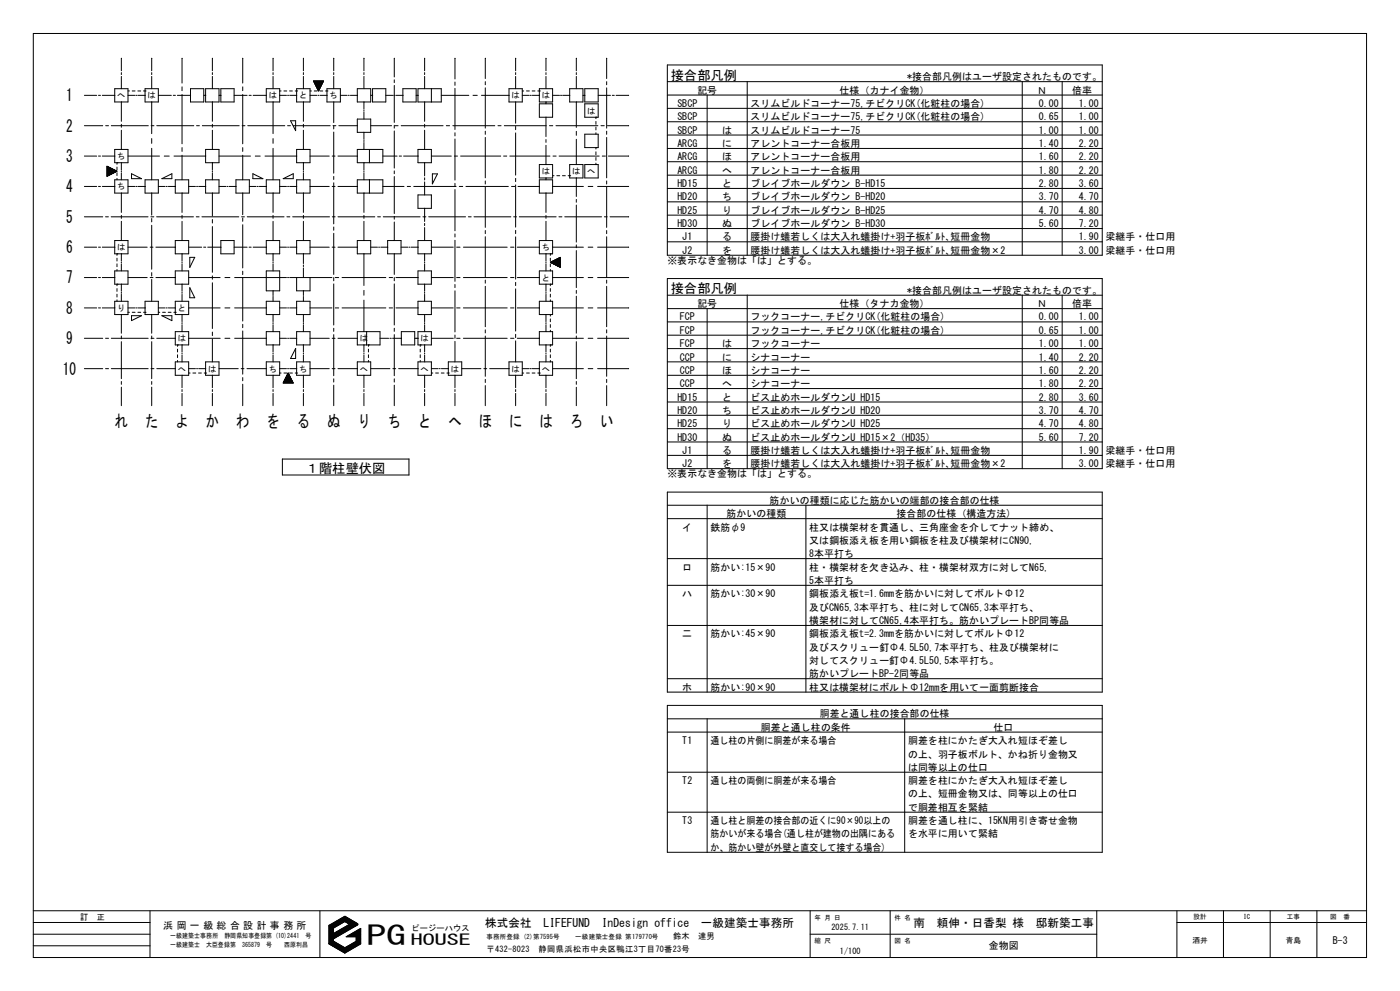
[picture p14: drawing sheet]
<svg xmlns="http://www.w3.org/2000/svg" width="420mm" height="297mm" viewBox="0 0 420 297" stroke-linecap="round" stroke-linejoin="round" font-family="sans-serif">
<defs><g id="words">
<text font-size="8" x="109.9" y="283.2">PG</text>
<g font-size="5">
<text x="19.8" y="30.4">1</text>
<text x="19.8" y="39.5">2</text>
<text x="19.8" y="48.5">3</text>
<text x="19.8" y="57.7">4</text>
<text x="19.8" y="66.8">5</text>
<text x="19.8" y="75.9">6</text>
<text x="19.8" y="85">7</text>
<text x="19.8" y="94.1">8</text>
<text x="19.8" y="103.2">9</text>
<text x="18.8" y="112.3">10</text>
<text x="34.5" y="127.8">れ</text>
<text x="43.6" y="127.8">た</text>
<text x="52.7" y="127.8">よ</text>
<text x="61.8" y="127.8">か</text>
<text x="70.9" y="127.8">わ</text>
<text x="79.9" y="127.8">を</text>
<text x="89" y="127.8">る</text>
<text x="98.1" y="127.8">ぬ</text>
<text x="107.2" y="127.8">り</text>
<text x="116.3" y="127.8">ち</text>
<text x="125.4" y="127.8">と</text>
<text x="134.5" y="127.8">へ</text>
<text x="143.6" y="127.8">ほ</text>
<text x="152.7" y="127.8">に</text>
<text x="161.8" y="127.8">は</text>
<text x="170.9" y="127.8">ろ</text>
<text x="180" y="127.8">い</text>
</g>
<text font-size="4.5" x="123.3" y="283.3">HOUSE</text>
<g font-size="4">
<text x="201.2" y="23.9">接合部凡例</text>
<text x="201.2" y="87.9">接合部凡例</text>
<text x="91.7" y="141.8">１階柱壁伏図</text>
</g>
<g font-size="3.5">
<text x="145.5" y="277.7">株式会社　LIFEFUND</text>
<text x="180.6" y="277.7">InDesign office　一級建築士事務所</text>
<text x="274" y="277.7">南　頼伸・日香梨 様　邸新築工事</text>
</g>
<g font-size="3">
<text x="209.2" y="28.1">記号</text>
<text x="251.9" y="28.1">仕様（カナイ金物）</text>
<text x="272.2" y="24">*接合部凡例はユーザ設定されたものです。</text>
<text x="311.2" y="28.1">Ｎ</text>
<text x="321.6" y="28.1">倍率</text>
<text x="203.2" y="32">SBCP</text>
<text x="225.2" y="32">スリムビルドコーナー75,チビクリCK(化粧柱の場合)</text>
<text x="311.6" y="32">0.00</text>
<text x="323.6" y="32">1.00</text>
<text x="203.2" y="36.1">SBCP</text>
<text x="203.2" y="40">SBCP</text>
<text x="216.7" y="40">は</text>
<text x="225.2" y="40">スリムビルドコーナー75</text>
<text x="225.2" y="36.1">スリムビルドコーナー75,チビクリCK(化粧柱の場合)</text>
<text x="311.6" y="36.1">0.65</text>
<text x="311.7" y="40">1.00</text>
<text x="323.6" y="40">1.00</text>
<text x="323.6" y="36.1">1.00</text>
<text x="203.2" y="44.1">ARCG</text>
<text x="216.7" y="44.1">に</text>
<text x="225.2" y="44.1">アレントコーナー合板用</text>
<text x="311.7" y="44.1">1.40</text>
<text x="323.6" y="44.1">2.20</text>
<text x="203.2" y="48">ARCG</text>
<text x="203.2" y="52.1">ARCG</text>
<text x="216.7" y="48">ほ</text>
<text x="216.7" y="52.1">へ</text>
<text x="225.2" y="48">アレントコーナー合板用</text>
<text x="225.2" y="52.1">アレントコーナー合板用</text>
<text x="311.7" y="48">1.60</text>
<text x="311.7" y="52.1">1.80</text>
<text x="323.6" y="48">2.20</text>
<text x="323.6" y="52.1">2.20</text>
<text x="203.2" y="56.1">HD15</text>
<text x="216.7" y="56.1">と</text>
<text x="225.2" y="56.1">ブレイブホールダウン B-HD15</text>
<text x="311.7" y="56.1">2.80</text>
<text x="323.6" y="56.1">3.60</text>
<text x="203.2" y="60.1">HD20</text>
<text x="203.2" y="64">HD25</text>
<text x="216.7" y="60.1">ち</text>
<text x="216.7" y="64">り</text>
<text x="225.2" y="60.1">ブレイブホールダウン B-HD20</text>
<text x="225.2" y="64">ブレイブホールダウン B-HD25</text>
<text x="311.7" y="60.1">3.70</text>
<text x="311.7" y="64">4.70</text>
<text x="323.6" y="60.1">4.70</text>
<text x="323.6" y="64">4.80</text>
<text x="203.2" y="68.1">HD30</text>
<text x="216.7" y="68.1">ぬ</text>
<text x="225.2" y="68.1">ブレイブホールダウン B-HD30</text>
<text x="311.7" y="68.1">5.60</text>
<text x="323.6" y="68.1">7.20</text>
<text x="204.7" y="72.1">J1</text>
<text x="204.7" y="76.1">J2</text>
<text x="216.7" y="72.1">る</text>
<text x="216.7" y="76.1">を</text>
<text x="225.2" y="72.1">腰掛け蟻若しくは大入れ蟻掛け+羽子板ﾎﾞﾙﾄ､短冊金物</text>
<text x="225.2" y="76.1">腰掛け蟻若しくは大入れ蟻掛け+羽子板ﾎﾞﾙﾄ､短冊金物×2</text>
<text x="323.6" y="72.1">1.90</text>
<text x="323.7" y="76.1">3.00</text>
<text x="331.6" y="72.1">梁継手・仕口用</text>
<text x="331.6" y="76.1">梁継手・仕口用</text>
<text x="200.2" y="79.1">※表示なき金物は「は」とする。</text>
<text x="272.2" y="88.1">*接合部凡例はユーザ設定されたものです。</text>
<text x="209.2" y="92.1">記号</text>
<text x="251.9" y="92.1">仕様（タナカ金物）</text>
<text x="311.2" y="92.1">Ｎ</text>
<text x="321.6" y="92.1">倍率</text>
<text x="204" y="96.1">FCP</text>
<text x="204" y="100.1">FCP</text>
<text x="225.2" y="96.1">フックコーナー,チビクリCK(化粧柱の場合)</text>
<text x="225.2" y="100.1">フックコーナー,チビクリCK(化粧柱の場合)</text>
<text x="311.7" y="96.1">0.00</text>
<text x="311.7" y="100.1">0.65</text>
<text x="323.6" y="96.1">1.00</text>
<text x="323.6" y="100.1">1.00</text>
<text x="204" y="104.1">FCP</text>
<text x="216.7" y="104.1">は</text>
<text x="225.2" y="104.1">フックコーナー</text>
<text x="311.7" y="104.1">1.00</text>
<text x="323.6" y="104.1">1.00</text>
<text x="204" y="108.1">CCP</text>
<text x="204" y="112.1">CCP</text>
<text x="216.7" y="108.1">に</text>
<text x="216.7" y="112.1">ほ</text>
<text x="225.2" y="108.1">シナコーナー</text>
<text x="225.2" y="112.1">シナコーナー</text>
<text x="311.7" y="108.1">1.40</text>
<text x="311.7" y="112.1">1.60</text>
<text x="323.6" y="108.1">2.20</text>
<text x="323.6" y="112.1">2.20</text>
<text x="204" y="116.1">CCP</text>
<text x="216.7" y="116.1">へ</text>
<text x="225.2" y="116.1">シナコーナー</text>
<text x="311.7" y="116.1">1.80</text>
<text x="323.6" y="116.1">2.20</text>
<text x="203.2" y="120.1">HD15</text>
<text x="203.2" y="124.1">HD20</text>
<text x="216.7" y="120.1">と</text>
<text x="216.7" y="124.1">ち</text>
<text x="225.2" y="120.1">ビス止めホールダウンU HD15</text>
<text x="225.2" y="124.1">ビス止めホールダウンU HD20</text>
<text x="311.7" y="120.1">2.80</text>
<text x="311.7" y="124.1">3.70</text>
<text x="323.6" y="120.1">3.60</text>
<text x="323.6" y="124.1">4.70</text>
<text x="203.2" y="128.1">HD25</text>
<text x="216.7" y="128.1">り</text>
<text x="225.2" y="128.1">ビス止めホールダウンU HD25</text>
<text x="311.7" y="128.1">4.70</text>
<text x="323.6" y="128.1">4.80</text>
<text x="203.2" y="132.1">HD30</text>
<text x="204.7" y="136.1">J1</text>
<text x="216.7" y="132.1">ぬ</text>
<text x="216.7" y="136.1">る</text>
<text x="225.2" y="132.1">ビス止めホールダウンU HD15×2（HD35）</text>
<text x="225.2" y="136.1">腰掛け蟻若しくは大入れ蟻掛け+羽子板ﾎﾞﾙﾄ､短冊金物</text>
<text x="311.7" y="132.1">5.60</text>
<text x="323.6" y="132.1">7.20</text>
<text x="323.6" y="136.1">1.90</text>
<text x="331.6" y="136.1">梁継手・仕口用</text>
<text x="200.2" y="143">※表示なき金物は「は」とする。</text>
<text x="204.7" y="140">J2</text>
<text x="216.7" y="140">を</text>
<text x="225.2" y="140">腰掛け蟻若しくは大入れ蟻掛け+羽子板ﾎﾞﾙﾄ､短冊金物×2</text>
<text x="323.7" y="140">3.00</text>
<text x="331.6" y="140">梁継手・仕口用</text>
<text x="218" y="155">筋かいの種類</text>
<text x="230.9" y="151">筋かいの種類に応じた筋かいの端部の接合部の仕様</text>
<text x="268.9" y="155">接合部の仕様（構造方法)</text>
<text x="204.7" y="159">イ</text>
<text x="213.2" y="159">鉄筋φ9</text>
<text x="242.8" y="159">柱又は横架材を貫通し、三角座金を介してナット締め、</text>
<text x="242.8" y="163">又は鋼板添え板を用い鋼板を柱及び横架材にCN90,</text>
<text x="242.8" y="167">8本平打ち</text>
<text x="204.7" y="171">ロ</text>
<text x="213.2" y="171">筋かい:15×90</text>
<text x="242.8" y="171">柱・横架材を欠き込み、柱・横架材双方に対してN65,</text>
<text x="204.7" y="179">ハ</text>
<text x="213.2" y="179">筋かい:30×90</text>
<text x="242.8" y="175">5本平打ち</text>
<text x="242.8" y="179">鋼板添え板t=1.6mmを筋かいに対してボルトΦ12</text>
<text x="242.8" y="183">及びCN65,3本平打ち、柱に対してCN65,3本平打ち、</text>
<text x="204.7" y="191">二</text>
<text x="213.2" y="191">筋かい:45×90</text>
<text x="242.8" y="187">横架材に対してCN65,4本平打ち。筋かいプレートBP同等品</text>
<text x="242.8" y="191">鋼板添え板t=2.3mmを筋かいに対してボルトΦ12</text>
<text x="242.8" y="195">及びスクリュー釘Φ4.5L50,7本平打ち、柱及び横架材に</text>
<text x="242.8" y="199">対してスクリュー釘Φ4.5L50,5本平打ち。</text>
<text x="242.8" y="203">筋かいプレートBP-2同等品</text>
<text x="204.7" y="207">ホ</text>
<text x="213.2" y="207">筋かい:90×90</text>
<text x="242.8" y="207">柱又は横架材にボルトΦ12mmを用いて一面剪断接合</text>
<text x="245.9" y="215">胴差と通し柱の接合部の仕様</text>
<text x="228.3" y="219">胴差と通し柱の条件</text>
<text x="298" y="219">仕口</text>
<text x="204.7" y="223">T1</text>
<text x="213.1" y="223">通し柱の片側に胴差が来る場合</text>
<text x="272.4" y="223">胴差を柱にかたぎ大入れ短ほぞ差し</text>
<text x="272.4" y="227">の上、羽子板ボルト、かね折り金物又</text>
<text x="272.4" y="231">は同等以上の仕口</text>
<text x="204.7" y="235">T2</text>
<text x="213.1" y="235">通し柱の両側に胴差が来る場合</text>
<text x="272.4" y="235">胴差を柱にかたぎ大入れ短ほぞ差し</text>
<text x="272.4" y="239">の上、短冊金物又は、同等以上の仕口</text>
<text x="272.4" y="243">で胴差相互を緊結</text>
<text x="204.7" y="247">T3</text>
<text x="213.1" y="247">通し柱と胴差の接合部の近くに90×90以上の</text>
<text x="213.1" y="251">筋かいが来る場合(通し柱が建物の出隅にある</text>
<text x="272.4" y="247">胴差を通し柱に、15KN用引き寄せ金物</text>
<text x="272.4" y="251">を水平に用いて緊結</text>
<text x="213.1" y="255">か、筋かい壁が外壁と直交して接する場合)</text>
<text x="49" y="278.3">浜 岡 一 級 総 合 設 計 事 務 所</text>
<text x="296.6" y="284.6">金物図</text>
<text x="399.8" y="282.8">B-3</text>
</g>
<g font-size="2.5">
<text x="35.1" y="29.5">へ</text>
<text x="44.2" y="29.5">は</text>
<text x="80.6" y="29.5">は</text>
<text x="89.7" y="29.5">と</text>
<text x="98.8" y="29.5">ち</text>
<text x="153.4" y="29.5">は</text>
<text x="162.6" y="29.5">は</text>
<text x="176.2" y="34">は</text>
<text x="35.1" y="47.7">ち</text>
<text x="162.6" y="52.2">は</text>
<text x="171.7" y="52.2">は</text>
<text x="176.2" y="52.2">へ</text>
<text x="35.1" y="56.8">ち</text>
<text x="35.1" y="75">は</text>
<text x="162.6" y="75">ち</text>
<text x="162.6" y="84.1">と</text>
<text x="35.1" y="93.2">り</text>
<text x="53.3" y="93.2">と</text>
<text x="53.3" y="102.3">は</text>
<text x="107.9" y="102.3">は</text>
<text x="126.2" y="102.3">は</text>
<text x="53.3" y="111.4">へ</text>
<text x="62.4" y="111.4">は</text>
<text x="80.6" y="111.4">ち</text>
<text x="89.8" y="111.4">ち</text>
<text x="107.9" y="111.4">へ</text>
<text x="126.2" y="111.4">へ</text>
<text x="135.3" y="111.4">は</text>
<text x="153.5" y="111.4">は</text>
<text x="162.6" y="111.4">へ</text>
<text x="24" y="275.6">訂　正</text>
<text x="123.5" y="279.1">ピージーハウス</text>
<text x="202" y="281.3">鈴木　達男</text>
<text x="249.4" y="278.9">2025.7.11</text>
<text x="146" y="285.2">〒432-8023　静岡県浜松市中央区鴨江3丁目70番23号</text>
<text x="251.9" y="285.9">1/100</text>
</g>
<g font-size="2.3">
<text x="357.8" y="282.5">酒井</text>
<text x="385.7" y="282.5">青島</text>
</g>
<g font-size="2">
<text x="244.3" y="275.6">年 月 日</text>
<text x="268.3" y="275.6">件 名</text>
<text x="358.1" y="275.4">設計</text>
<text x="373" y="275.4">IC</text>
<text x="386" y="275.4">工事</text>
<text x="399" y="275.4">図　番</text>
<text x="51.1" y="281">一級建築士事務所　静岡県知事登録第 (10)2441　号</text>
<text x="146" y="281.3">事務所登録 (2)第7595号</text>
<text x="172.6" y="281.3">一級建築士登録 第179770号</text>
<text x="51" y="283.8">一級建築士　大臣登録第　365879　号　　西原利昌</text>
<text x="244.3" y="282.6">縮 尺</text>
<text x="268.3" y="282.6">図 名</text>
</g>
</g></defs>
<g fill="none" stroke="#000" stroke-width=".3">
<path d="M10 10h400v277h-400zM36.4 17.5v3.7M45.5 17.5h.1M45.5 17.5v3.7M54.7 17.5l-.1 7.4M63.7 17.5h.1M63.7 17.5v3.7M72.8 17.5h.1M72.8 17.5v7.4M82 17.5l-.1 3.7M91 17.5h.1M91 17.5v3.7"/>
<path d="M100.2 17.5l-.1 3.7M109.2 17.5h.1M109.2 17.5v3.7M118.3 17.5v5.6M127.4 17.5v3.7M136.5 17.5h.1M136.5 17.5v6.2M145.6 17.5v6M154.7 17.5h.1M154.7 17.5v3.7M163.8 17.5h.1M163.8 17.5v3.7"/>
<path d="M172.9 17.5v3.7M182 17.5h.1M182 17.5v6M200.2 19.5h130.5v57h-130.5zM25.3 37.7h5.5M25.3 28.6h3.7M29.5 28.6h.6M30.7 28.6h3.8M31.7 37.7h.9M33.4 37.7h11.1M34.4 26.6h4v4h-4zM36.4 21.8v.6"/>
<path d="M36.4 22.9v3.7M36.4 30.6v5.8M36.4 37.3v.8M36.4 39v5.8M38.4 28.6h2.1M38.4 27.3h.4M39.7 27.3h.8M40.8 28.6h.3M41.4 27.3h.8M41.4 28.6h2.2M43.1 27.3h.4M43.5 27.3h.1"/>
<path d="M43.5 26.6h4v4h-4zM45.3 37.7h.9M45.5 21.8v.6M45.5 22.9v3.7M45.5 30.6v9.4M47 37.7h11.1M47.5 28.6h3.9M52 28.6h.6M53.2 28.6h4M54.6 26v1.2M54.6 28.3v14.8M57.1 26.6h4v4h-4z"/>
<path d="M59 37.7h.8M60.7 37.7h11.1M61.1 28.6h.2M61.4 28.6h.3M61.7 26.6h4v4h-4zM63.7 21.8v.6M63.7 22.9v3.7M63.7 30.6v5.8M63.7 37.3v.8M63.7 39v5.8M65.7 28.6h.2M66 28.6h.3"/>
<path d="M66.3 26.6h3.9v4h-3.9zM70.2 28.6h3.9M72.6 37.7h.9M72.8 26v1.2M72.8 28.3v14.8M74.3 37.7h11.1M74.7 28.6h.7M75.9 28.6h4M79.9 26.6h4v4h-4zM81.9 21.8v.6M81.9 22.9v3.7M81.9 30.6v9.4"/>
<path d="M83.9 28.6h2M83.9 27.3h.4M85.2 27.3h.8M86.3 37.7h.8M86.3 28.6h.3M86.9 27.3h.8M86.9 28.6h2.1M87.2 36.2h1.5v3zM88 37.7h11.1M88.6 27.3h.4M89 27.3h.1M89 26.6h4v4h-4z"/>
<path d="M91 21.8v.6M91 22.9v3.7M91 30.6v5.8M91 37.3v.8M91 39v5.8M93 28.6h2M93 27.3h.4M94.1 24.3h2.9l-1.5 3zM94.1 24.3h2.9M94.1 24.5h2.8M94.2 24.6h2.7M94.3 24.7h2.5"/>
<path d="M94.3 27.3h.8M94.3 24.8h2.5M94.4 24.9h2.3M94.4 25h2.3M94.5 25.1h2.1M94.5 25.3h2.1M94.5 25.2h2.1M94.6 25.3h1.9M94.6 25.4h1.9M94.7 25.5h1.7M94.7 25.6h1.7M94.7 25.7h1.7"/>
<path d="M94.8 25.7h1.5M94.8 25.9h1.5M94.8 25.8h1.5M94.9 26h1.3M95 26.1h1.1M95 26.2h1.1M95.1 26.4h.9M95.1 26.3h.9M95.2 26.5h.7M95.2 26.7h.6M95.3 26.8h.5M95.4 28.6h.3"/>
<path d="M95.4 27h.3M95.4 26.9h.3M95.5 27.1h.1M95.5 27.2h.1M96 27.3h.8M96 28.6h2.1M96.9 24.5l-2.7 .1M97.7 27.3h.4M98.1 27.3h.1M98.1 26.6h4v4h-4zM99.9 37.7h.9M100.1 21.8v.6"/>
<path d="M100.1 22.9v3.7M100.1 30.6v6.1M100.1 37.7v1M100.1 39.6v12.3M101.6 37.7h5.6M102.1 28.6h2M104.5 28.6h.3M105.1 28.6h2.1M107.2 26.6h4v4h-4zM107.2 35.7h4v4h-4zM109.2 21.8v.6M109.2 22.9v3.7"/>
<path d="M109.2 30.6v2.1M109.2 33v.3M109.2 33.6v2.1M109.2 39.7v2.1M111.2 37.7h6.3M111.2 28.6h.2M111.5 28.6h.3M111.8 26.6h3.9v4h-3.9zM115.7 28.6h2.1M118.1 28.6h.3M118.3 23.9v.9M118.3 25.6v11.1"/>
<path d="M118.3 37.5v.9M118.3 39.2v11.2M118.4 37.7h1M118.7 28.6h2.2M120.4 37.7h12.5M120.9 26.6h3.9v4h-3.9zM124.8 28.6h.3M125.1 28.6h.3M125.4 26.6h7v4h-7zM127.4 21.8v.6M127.4 22.9v3.7M127.4 30.6v5.8"/>
<path d="M127.4 37.3v.8M127.4 39v5.8M129.4 26.6v4M132.4 28.6h8.2M133.9 37.7h1M135.8 37.7h12.6M136.5 24.6v1M136.5 26.5v12.3M136.5 39.8v.9M141.9 28.6h1.3M144.4 28.6h8.3M145.6 24.5v.9"/>
<path d="M145.6 26.3v12.1M145.6 39.3v1M149.4 37.7h.9M151.3 37.7h12.6M152.7 26.6h4v4h-4zM154.7 21.8v.6M154.7 22.9v3.7M154.7 30.6v6.3M154.7 37.9v1M154.7 39.8v12.7M156.7 28.6h2M156.7 27.3h.4"/>
<path d="M157.9 27.3h.9M159 28.6h.4M159.6 27.3h.9M159.7 28.6h2.1M161.3 27.3h.5M161.8 27.3h.1M161.8 26.6h4v4h-4zM161.8 31.1h4v4h-4zM163.8 21.8v.6M163.8 22.9v3.7M163.8 30.6v.2M163.8 30.9v.2"/>
<path d="M163.8 35.1v5.8M164.8 37.7h1M165.8 28.6h2.1M166.8 37.7h12.6M168.1 28.6h.4M168.8 28.6h2.1M170.9 26.6h4v4h-4zM172.9 21.8v.6M172.9 22.9v3.7M172.9 30.6v7.6M172.9 39.4v1.2M174.9 28.6h.2"/>
<path d="M175.2 28.6h.3M175.4 26.6h4.1v4h-4.1zM175.4 31.1h4.1v4h-4.1zM178.8 35.1h.1M178.8 35.1v.5M178.8 36.4v.9M178.8 38.1v.8M178.8 39.8v.4M179.5 28.6h3.6M180.3 37.7h1M182 24.5v.9M182 26.3v12.1"/>
<path d="M182 39.3v1M182.2 37.7h6.4M183.7 28.6h.6M184.8 28.6h3.8M200.2 24.5h130.5M200.2 28.5h130.5M200.2 32.5h130.5M200.2 36.5h130.5M212.1 28.4v48.1M224.2 24.4v52.1M306.7 24.4v52.1M318.6 24.4v52.1"/>
<path d="M25.3 55.9h3.7M25.3 46.8h3.7M29.5 55.9h.6M29.5 46.8h.6M30.7 55.9h3.8M30.7 46.8h3.8M32.1 49.8l3 1.5-3 1.5zM32.2 49.9v2.9M32.2 49.9v2.8M32.3 50v2.7M32.4 50v2.7M32.5 50v2.6"/>
<path d="M32.6 50.1v2.4M32.7 50.1v2.4M32.8 50.2v2.3M32.9 50.2v2.2M33 50.3v2.1M33.1 50.3v2M33.2 50.4v1.9M33.3 50.4v1.8M33.4 50.5v1.7M33.5 50.5v1.6M33.6 50.6v1.5M33.7 50.6v1.4"/>
<path d="M33.7 50.7v1.3M33.8 50.7v1.2M33.9 50.7v1.2M34 50.8v1.1M34.1 50.8v1M34.2 50.9v.9M34.3 50.9v.8M34.3 51v.7M34.4 53.9h4v4h-4zM34.4 44.8h4v4h-4zM34.4 51v.6M34.5 51.1v.5"/>
<path d="M34.6 51.1v.5M34.7 51.1v.4M34.8 51.2v.2M34.9 51.3v.1M35 51.3v.1M35.1 48.8h.1M35.1 48.8v.4M35.1 50.1v.8M35.1 51.8v.8M35.1 53.5v.4M36.4 48.8v2.1M36.4 51.2v.3"/>
<path d="M36.4 51.8v2.1M36.4 57.9v5.8M38.4 55.9h2.1M38.4 46.8h9.4M39.5 52.1l3 1.5h-3zM40.8 55.9h.3M41.4 55.9h2.2M43.5 53.9h4v4h-4zM45.5 41.5v1.5M45.5 44.4v9.5M45.5 57.9v6.6M47.5 55.9h2"/>
<path d="M48.6 53.6l3-1.5v1.5zM49.3 46.8h1.5M49.9 55.9h.3M50.5 55.9h2.1M52.2 46.8h9.5M52.6 53.9h4v4h-4zM54.6 44.2v1.2M54.6 46.5v7.4M54.6 57.9v5.8M56.6 55.9h2M59 55.9h.3M59.6 55.9h2.1"/>
<path d="M61.7 53.9h4v4h-4zM61.7 44.8h4v4h-4zM63.7 48.8v2.1M63.7 51.2v.3M63.7 51.8v2.1M63.7 57.9v6.8M65.7 55.9h2M65.7 46.8h9.4M68.1 55.9h.3M68.7 55.9h2.1M70.8 53.9h4v4h-4zM72.8 44.2v1.2"/>
<path d="M72.8 46.5v7.4M72.8 57.9v6.4M74.8 55.9h2M75.9 52.1l3 1.5h-3zM76.6 46.8h1.5M77.2 55.9h.3M77.8 55.9h2.1M79.5 46.8h9.5M79.9 53.9h4v4h-4zM81.9 41.5v1.5M81.9 44.4v9.5M81.9 57.9v5.8"/>
<path d="M83.9 55.9h2M85 53.6l3-1.5v1.5zM86.3 55.9h.3M86.9 55.9h2.1M89 53.9h4v4h-4zM89 44.8h4v4h-4zM91 48.8v2.1M91 51.2v.3M91 51.8v2.1M91 57.9v5.8M93 55.9h5.8M93 46.8h5.8"/>
<path d="M99.7 55.9h.8M99.7 46.8h.8M100.1 52.9v.9M100.1 54.8v12.3M101.4 55.9h5.8M101.4 46.8h5.8M107.2 53.9h7.7v4h-7.7zM107.2 44.8h7.7v4h-7.7zM109.2 42.1v.3M109.2 42.7v2.1M109.2 48.8v2.1M109.2 51.2v.3"/>
<path d="M109.2 51.8v2.1M109.2 57.9v5.8M110.8 44.8v4M110.8 53.9v4M114.9 55.9h6.3M114.9 46.8h4.2M118.3 51.2v.9M118.3 52.9v11.1M119.8 46.8h.6M121.1 46.8h4.3M122.2 55.9h.9M124.1 55.9h12.7"/>
<path d="M125.4 44.8h4v4h-4zM125.4 58.4h4v4h-4zM127.4 48.8v3.9M127.4 53.3v.6M127.4 54.5v3.9M129.4 46.8h6M129.7 52.1h1.5l-1.5 3zM136.3 46.8h.9M136.5 41.7v12.3M136.5 54.9v1M136.5 56.8v12.4M137.8 55.9h1"/>
<path d="M138.2 46.8h12M139.8 55.9h12.7M145.6 41.2v12.1M145.6 54.2v1M145.6 56.1v12.1M151.1 46.8h.9M153 46.8h12M153.5 55.9h.9M154.7 53.5v.9M154.7 55.4v12.7M155.4 55.9h6.4M161.8 53.9h4v4h-4z"/>
<path d="M161.8 49.3h4v4h-4zM163.8 41.8v.9M163.8 43.6v5.7M163.8 53.3v.3M163.8 53.7v.2M163.8 57.9v5.8M165.8 55.9h9.2M165.8 52.7h.4M165.9 46.8h.9M167 52.7h.9M167.7 46.8h12M168.7 52.7h.9"/>
<path d="M170.4 52.7h.5M170.9 52.7h.1M170.9 49.3h4v4h-4zM172.9 41.7v7.6M172.9 53.3v5.6M172.9 59.8v.8M175.4 49.3h4.1v4h-4.1zM175.4 40.2h4.1v4h-4.1zM176.4 55.9h1.4M178.8 44.2h.1M178.8 44.2v.5M178.8 45.5v.9"/>
<path d="M178.8 47.2v.8M178.8 48.9v.4M179.3 55.9h9.3M180.7 46.8h.9M182 41.2v12.1M182 54.2v1M182 56.1v12.1M182.5 46.8h6.1M200.2 40.5h130.5M200.2 44.5h130.5M200.2 48.5h130.5M200.2 52.5h130.5"/>
<path d="M200.2 56.5h130.5M25.3 74.1h3.7M25.3 65h5.5M29.5 74.1h.6M30.7 74.1h3.8M31.7 65h.8M33.4 65h11M34.4 72.1h4v4h-4zM35.1 76.1h.1M35.1 76.1v.4M35.1 77.4v.8M35.1 79.1v.8"/>
<path d="M36.4 64.6v.8M36.4 66.3v5.8M36.4 76.1v2.1M36.4 78.5v.3M36.4 79.1v2.1M38.4 74.1h5.8M45 74.1h.9M45.3 65h.8M45.5 65.5v1M45.5 67.5v13.2M46.8 74.1h5.8M47 65h11"/>
<path d="M52.6 72.1h4v4h-4zM54.6 64.6v.8M54.6 66.3v5.8M54.6 76.1v2.1M54.6 78.5v.3M54.6 79.1v2.1M56.6 74.1h3.9M56.9 77.1h1.5l-1.5 3zM58.9 65h.8M60.6 65h11M61.1 74.1h.6M62.3 74.1h4"/>
<path d="M63.7 65.8v1M63.7 67.9v13.7M66.3 72.1h3.9v4h-3.9zM70.2 74.1h3.9M72.5 65h.8M72.8 65.4v.9M72.8 67.4v12.9M74.2 65h11M74.7 74.1h.7M75.9 74.1h4M79.9 72.1h4v4h-4zM81.9 64.6v.8"/>
<path d="M81.9 66.3v5.8M81.9 76.1v2.1M81.9 78.5v.3M81.9 79.1v2.1M83.9 74.1h2M86.1 65h.9M86.3 74.1h.3M86.9 74.1h2.1M87.8 65h11M89 72.1h4v4h-4zM91 64.6v.8M91 66.3v5.8"/>
<path d="M91 76.1v2.9M91 79.4v.5M93 74.1h5.8M99.7 74.1h.8M99.7 65h.8M100.1 68v1M100.1 69.9v12.4M101.4 74.1h5.8M101.4 65h11M107.2 72.1h4v4h-4zM109.2 64.6v.8M109.2 66.3v5.8"/>
<path d="M109.2 76.1v9.5M111.2 74.1h2M113.3 65h.8M113.6 74.1h.3M114.2 74.1h2.1M115 65h11M116.3 72.1h4v4h-4zM118.3 64.9v.8M118.3 66.5v5.6M118.3 76.1v6.2M120.3 74.1h2M122.7 74.1h.3"/>
<path d="M123.3 74.1h2.1M125.4 72.1h4v4h-4zM126.9 65h.9M127.4 62.4v4M127.4 67v.6M127.4 68.2v3.9M127.4 76.1v2.1M127.4 78.5v.3M127.4 79.1v2.1M128.6 65h11.1M129.4 74.1h6.6M136.5 70.1v.9"/>
<path d="M136.5 72v12.3M137 74.1h1M139 74.1h13.1M140.5 65h.9M142.2 65h11M145.6 69.1v.9M145.6 71v12M153.2 74.1h1M154.1 65h.8M154.7 69v1M154.7 71v12.7M155.2 74.1h6.6"/>
<path d="M155.8 65h11M161.8 72.1h4v4h-4zM163.8 64.6v.8M163.8 66.3v5.8M163.8 76.1v2.1M163.8 78.5v.3M163.8 79.1v2.1M165.1 76.1h.1M165.1 78.6l3-1.5v3zM165.1 76.1v.4M165.1 77.4v.8M165.1 79.1v.8"/>
<path d="M165.2 78.6v.1M165.3 78.5v.2M165.4 78.5v.2M165.5 78.4v.4M165.6 78.4v.5M165.7 78.4v.5M165.7 78.3l.1 .7M165.8 74.1h9.2M165.8 78.3v.7M165.9 78.2v.8M166 78.2v.8M166.1 78.1v1"/>
<path d="M166.2 78.1v1.1M166.3 78.1v1.1M166.3 78v1.2M166.5 77.9v1.4M166.6 77.9v1.4M166.7 77.9v1.5M166.7 77.8l.1 1.7M166.8 77.8l.1 1.7M166.9 77.7v1.8M167 77.7v1.9M167.1 77.6v2M167.2 77.6v2.1"/>
<path d="M167.3 77.6v2.1M167.3 77.5v2.2M167.4 77.5v2.3M167.5 77.5v2.3M167.6 77.4v2.4M167.6 77.4v2.5M167.7 65h.9M167.7 77.3v2.6M167.8 77.3v2.7M167.8 77.3l.1 2.7M167.9 77.2v2.8M168 77.2v2.9"/>
<path d="M169.4 65h11.1M172.9 61.5v11.1M172.9 73.4v.9M172.9 75.1v11.1M176.4 74.1h1.4M179.3 74.1h9.3M181.3 65h.9M182 69.1v.9M182 71v12M183 65h5.6M200.2 60.5h130.5M200.2 64.5h130.5"/>
<path d="M200.2 68.5h130.5M200.2 72.5h130.5M25.3 92.3h3.7M25.3 83.2h3.7M29.5 92.3h.6M29.5 83.2h.6M30.7 92.3h3.8M30.7 83.2h3.8M34.4 90.3h4v4h-4zM34.4 81.2h4v4h-4zM35.1 85.2h.1M35.1 80.8v.4"/>
<path d="M35.1 85.2v.4M35.1 86.5v.8M35.1 88.2v.8M35.1 89.9v.4M36.4 85.2v2.1M36.4 87.6v.3M36.4 88.2v2.1M36.4 94.3v5.6M38.4 92.3h2.1M38.4 83.2h5.8M38.4 93.6h.4M39.5 94.6h3l-3 1.5z"/>
<path d="M39.7 93.6h.8M40.8 92.3h.3M41.4 93.6h.8M41.4 92.3h2.2M43.1 93.6h.4M43.5 93.6h.1M43.5 90.3h4v4h-4zM45 83.2h.9M45.5 81.7v1M45.5 83.7v6.6M45.5 94.3v5.6M46.8 83.2h5.8"/>
<path d="M47.5 92.3h2M47.5 93.6h.4M48.6 94.6h3v1.5zM48.8 93.6h.8M49.9 92.3h.3M50.5 93.6h.8M50.5 92.3h2.1M52.2 93.6h.4M52.6 93.6h.1M52.6 90.3h4v4h-4zM52.6 81.2h4v4h-4zM52.6 99.4h4v4h-4z"/>
<path d="M54.6 85.2v2.1M54.6 87.6v.3M54.6 88.2v2.1M54.6 94.3v2.1M54.6 96.7v.3M54.6 97.3v2.1M56.6 92.3h9.4M56.6 83.2h9.4M56.9 86.2l1.5 3h-1.5zM63.7 82.7v1M63.7 84.8v13.7M63.7 99.5v1.1"/>
<path d="M67.5 92.3h1.5M67.5 83.2h1.5M70.4 92.3h9.5M70.4 83.2h15.5M72.8 81.3v1M72.8 83.3v12.9M72.8 97.2v1M72.8 99.2v12.9M79.9 90.3h4v4h-4zM79.9 99.4h4v4h-4zM79.9 81.2h4v6h-4zM81.9 87.2v1.3"/>
<path d="M81.9 88.6v.3M81.9 89v1.3M81.9 94.3v2.1M81.9 96.7v.3M81.9 97.3v2.1M83.9 92.3h2M86.3 92.3h.3M86.3 83.2h.3M86.9 92.3h2.1M86.9 83.2h12.7M89 90.3h4v4h-4zM89 99.4h4v4h-4z"/>
<path d="M89 83.2v4h4v-4M91 80.3v2.9M91 87.2v1.3M91 88.6v.3M91 89v1.3M91 94.3v2.1M91 96.7v.3M91 97.3v2.1M93 92.3h6.6M100.1 83.2v1M100.1 85.1v12.3M100.1 98.4v.9"/>
<path d="M100.6 92.3h1M100.6 83.2h1M102.6 92.3h13.1M102.6 83.2h13.1M107.2 99.4h6.8v4h-6.8zM109.2 87v1.5M109.2 90v9.4M110 99.4v4M116.8 92.3h1M116.8 83.2h1M118.3 83.2v1M118.3 85.1v12.3"/>
<path d="M118.3 98.4v.9M118.8 92.3h6.6M118.8 83.2h6.6M120.4 99.4h4v4h-4zM125.4 90.3h4v4h-4zM125.4 81.2h4v4h-4zM125.4 99.4h4v4h-4zM127.4 85.2v2.1M127.4 87.6v.3M127.4 88.2v2.1M127.4 94.3v2.1M127.4 96.7v.3"/>
<path d="M127.4 97.3v2.1M129.4 92.3h6.6M129.4 83.2h6.6M136.5 85.3v.9M136.5 87.2v12.3M137 92.3h1M137 83.2h1M139 92.3h13.1M139 83.2h13.1M145.6 83.9v1M145.6 85.8v12.1M145.6 98.8v1"/>
<path d="M153.2 92.3h1M153.2 83.2h1M154.7 84.6v1M154.7 86.6v12.6M155.2 92.3h6.6M155.2 83.2h6.6M161.8 90.3h4v4h-4zM161.8 81.2h4v4h-4zM161.8 99.4h4v4h-4zM163.8 85.2v2.1M163.8 87.6v.3M163.8 88.2v2.1"/>
<path d="M163.8 94.3v2.1M163.8 96.7v.3M163.8 97.3v2.1M165.1 85.2h.1M165.1 94.3h.1M165.1 80.8v.4M165.1 85.2v.4M165.1 86.5v.8M165.1 88.2v.8M165.1 89.9v.4M165.1 94.3v.4M165.1 95.6v.8"/>
<path d="M165.1 97.3v.8M165.1 99v.4M165.8 92.3h9.2M165.8 83.2h9.2M172.9 87v.9M172.9 88.8v11.1M176.4 92.3h1.4M176.4 83.2h1.4M179.3 92.3h9.3M179.3 83.2h9.3M182 83.9v1M182 85.8v12.1"/>
<path d="M182 98.8v1M200.2 83.5h130.5v57h-130.5zM200.2 88.5h130.5M200.2 92.5h130.5M200.2 96.5h130.5M212.1 92.5v48M224.2 88.4v52.1M306.7 88.4v52.1M318.6 88.4v52.1M25.3 110.5h5.5M25.3 101.4h5.5M31.7 110.5h.9"/>
<path d="M31.7 101.4h.9M33.4 110.5h11M33.4 101.4h11M36.4 100.7v.9M36.4 102.4v11.1M36.4 114.3v.9M36.4 116v5.6M45.3 110.5h.9M45.3 101.4h.9M45.5 100.7v.9M45.5 102.4v11.1M45.5 114.3v.9"/>
<path d="M45.5 116v5.6M47 110.5h5.6M47 101.4h5.6M52.6 108.5h4v4h-4zM53.3 103.4h.1M53.3 103.4v.4M53.3 104.6v.9M53.3 106.3v.9M53.3 108v.5M54.6 103.4v2.1M54.6 105.8v.3M54.6 106.4v2.1"/>
<path d="M54.6 112.5v3.7M54.6 116.8v.5M54.6 117.9v3.7M56.6 110.5h2M56.6 101.4h9.4M56.6 111.8h.4M57.9 111.8h.8M59 110.5h.3M59.6 111.8h.8M59.6 110.5h2.1M61.3 111.8h.4M61.7 111.8h.1"/>
<path d="M61.7 108.5h4v4h-4zM63.7 101.6v6.9M63.7 112.5v3.7M63.7 116.8v.5M63.7 117.9v3.7M65.7 110.5h5.8M67.5 101.4h1.5M70.4 101.4h9.5M72.3 110.5h.9M72.8 113.2v.9M72.8 115.1v6.5M74.1 110.5h5.8"/>
<path d="M79.9 108.5h4v4h-4zM81.9 103.4v2.1M81.9 105.8v.3M81.9 106.4v2.1M81.9 112.5v3.7M81.9 116.8v.5M81.9 117.9v3.7M83.9 110.5h2M83.9 101.4h2M83.9 111.8h.4M85 114.8h2.9M85 114.6h2.9"/>
<path d="M85 114.6h2.8M85.1 114.5l2.7 .1M85.1 114.4h2.7M85.1 114.5h2.7M85.2 111.8h.8M85.2 114.3h2.5M85.3 114.2h2.3M85.3 114h2.3M85.3 114h2.2M85.4 113.9h2.1M85.4 113.8h2.1M85.5 113.7h1.9"/>
<path d="M85.6 113.5h1.7M85.6 113.6h1.7M85.6 113.4h1.6M85.7 113.3h1.5M85.8 113.2h1.4M85.8 113.1h1.3M85.9 112.9h1.1M85.9 113h1.1M85.9 112.8h1.1M86 112.7h.9M86 112.6h.9M86.1 112.6h.8"/>
<path d="M86.1 112.5h.7M86.1 112.4h.7M86.2 112.3l.5 .1M86.2 112.2h.5M86.2 112.3h.5M86.3 110.5h.3M86.3 101.4h.3M86.3 112.1h.3M86.4 112h.1M86.4 111.8h.1M86.4 111.9h.1M86.4 111.8l1.6 3h-3z"/>
<path d="M86.9 111.8h.8M86.9 110.5h2.1M86.9 101.4h2.1M88.6 111.8h.4M88.7 104.4v3h-1.5zM89 111.8h.1M89 108.5h4v4h-4zM91 103.4v2.1M91 105.8v.3M91 106.4v2.1M91 112.5v3.7M91 116.8v.5"/>
<path d="M91 117.9v3.7M93 110.5h5.8M93 101.4h5.8M99.7 110.5h.8M99.7 101.4h.8M100.1 100.3v12.3M100.1 113.5v1M100.1 115.4v6.2M101.4 110.5h5.8M101.4 101.4h5.8M107.2 108.5h4v4h-4zM109.2 103.4v2.1"/>
<path d="M109.2 105.8v.3M109.2 106.4v2.1M109.2 112.5v3.7M109.2 116.8v.5M109.2 117.9v3.7M110.5 103.4h.1M110.5 103.4v.4M110.5 104.6v.9M110.5 106.3v.9M110.5 108v.5M111.2 110.5h5.8M114 101.4h2.6"/>
<path d="M117 101.4h.4M117.8 101.4h2.6M117.9 110.5h.8M118.3 100.3v12.3M118.3 113.5v1M118.3 115.4v6.2M119.6 110.5h5.8M124.4 101.4h1M125.4 108.5h4v4h-4zM126.1 103.4h.1M126.1 103.4v.4M126.1 104.6v.9"/>
<path d="M126.1 106.3v.9M126.1 108v.5M127.4 103.4v2.1M127.4 105.8v.3M127.4 106.4v2.1M127.4 112.5v3.7M127.4 116.8v.5M127.4 117.9v3.7M129.4 110.5h2M129.4 101.4h6.6M129.4 111.8h.4M130.7 111.8h.8"/>
<path d="M131.8 110.5h.3M132.4 111.8h.8M132.4 110.5h2.1M134.1 111.8h.4M134.5 111.8h.1M134.5 108.5h4v4h-4zM136.5 100.4v1M136.5 102.3v6.2M136.5 112.5v3.7M136.5 116.8v.5M136.5 117.9v3.7M137 101.4h1"/>
<path d="M138.5 110.5h5.8M139 101.4h13.1M145.2 110.5h.8M145.6 100.7v12.1M145.6 113.7v.9M145.6 115.6v6M146.9 110.5h5.8M152.7 108.5h4v4h-4zM153.2 101.4h1M154.7 100.2v1M154.7 102.2v6.3M154.7 112.5v3.7"/>
<path d="M154.7 116.8v.5M154.7 117.9v3.7M155.2 101.4h6.6M156.7 110.5h2M156.7 111.8h.4M157.9 111.8h.9M159 110.5h.4M159.6 111.8h.9M159.7 110.5h2.1M161.3 111.8h.5M161.8 111.8h.1M161.8 108.5h4v4h-4z"/>
<path d="M163.8 103.4v2.1M163.8 105.8v.3M163.8 106.4v2.1M163.8 112.5v3.7M163.8 116.8v.5M163.8 117.9v3.7M165.1 103.4h.1M165.1 103.4v.4M165.1 104.6v.9M165.1 106.3v.9M165.1 108v.5M165.8 110.5h9.2"/>
<path d="M165.8 101.4h9.2M172.9 100.7v.9M172.9 102.4v11.1M172.9 114.3v.9M172.9 116.1v5.5M176.4 110.5h1.4M176.4 101.4h1.4M179.3 110.5h9.3M179.3 101.4h9.3M182 100.7v12.1M182 113.7v.9M182 115.6v6"/>
<path d="M200.2 112.5h130.5M200.2 100.5h130.5M200.2 104.5h130.5M200.2 108.5h130.5M200.2 116.5h130.5M84.7 137.5h38v4.9h-38zM200.2 120.5h130.5M200.2 124.5h130.5M200.2 128.5h130.5M200.2 132.5h130.5M200.2 136.5h130.5M200.2 147.5h130.5v59.9h-130.5z"/>
<path d="M200.2 151.4h130.5M200.2 155.4h130.5M212.1 151.4v56M241.8 151.4v56M200.2 167.4h130.5M200.2 175.4h130.5M200.2 187.5h130.5M200.2 211.4h130.5v44h-130.5zM200.2 203.4h130.5M200.2 215.4h130.5M200.2 219.4h130.5M212.1 215.4v40"/>
<path d="M271.4 215.4v40M200.2 231.4h130.5M200.2 243.4h130.5M10 276.5h35M10 273h400M10 280h35M45 273v14M96 273v14M98.7 277.5v5.2M98.8 277.3l-.2 .2M98.8 277.3l-.1 .2M99 277.2l-.3 .6"/>
<path d="M99.2 277l-.5 1M99.4 276.9l-.7 1.4M99.7 276.8l-1 1.7M99.9 276.7l-1.2 2.1M100 278.3l-1.3 2.4M100 278.6l-1.3 2.3M100 278.8l-1.3 2.4M100 279.1l-1.3 2.3M100 279.3l-1.3 2.4M100 279.5l-1.3 2.4M100 279.8l-1.3 2.4M100.1 276.6l-1.4 2.4"/>
<path d="M100.2 279.7l-1.5 2.7M100.3 276.4l-1.6 2.8M100.5 279.6l-1.8 3.1M100.5 276.3l-1.8 3.2M100.7 279.4l-2 3.4M100.7 276.2l-2 3.5M100.9 279.3l-2.1 3.7M100.9 276.1l-2.2 3.9M101 279.2l-2.1 3.8M101.1 275.9l-2.4 4.3M101.3 279.1l-2.3 4M101.3 275.8l-2.6 4.7"/>
<path d="M101.5 279l-1.4 2.4v.7l3.4 2M101.6 275.7l-1.4 2.4M101.7 278.8l-1.4 2.4M101.8 275.6l-1.4 2.4M101.9 278.7l-1.4 2.4M102 275.5l-1.4 2.3M102.1 278.6l-1.3 2.4M102.2 275.3l-1.4 2.4M102.3 278.5l-1.3 2.3M102.4 275.2l-1.4 2.4M102.5 278.3l-1.3 2.4M102.6 275.1l-1.4 2.4"/>
<path d="M102.7 278.2l-1.3 2.4M102.8 275l-1.4 2.4M103 278.1l-1.4 2.4M103 274.9l-1.4 2.3M103.2 278l-1.4 2.4M103.3 274.7l-1.4 2.4M103.4 277.9l-1.4 2.3M103.4 274.7l-1.3 2.3M103.5 276.2l1.4 .8-4.9 2.8M103.5 276.2l-3.5 2v1.6M103.5 274.7l3.7 2.1 .1 .4-7.1 4.1M103.5 274.7l-1.2 2.2"/>
<path d="M103.6 277.7l-1.4 2.4M103.6 274.7l-4.8 2.6M103.7 274.7l-1.2 2M103.8 274.8l-1.1 1.8M103.8 277.6l-1.4 2.4M103.8 274.9l-.9 1.6M104 274.9l-.9 1.5M104 277.5l-1.3 2.4M104.1 275l-.8 1.3M104.2 275l-.7 1.2M104.2 277.4l-1.3 2.3M104.3 275.1l-.7 1.2"/>
<path d="M104.4 275.2l-.7 1.2M104.4 277.2l-1.3 2.5M104.5 275.2l-.7 1.2M104.6 275.3l-.7 1.2M104.6 277.2l-1.3 2.3M104.7 275.3l-.7 1.2M104.8 275.4l-.7 1.2M104.9 275.5l-.7 1.1M105 275.5l-.6 1.2M105.1 275.6l-.7 1.2M105.2 275.6l-.6 1.2M105.3 280l-.5 .8"/>
<path d="M105.3 275.7l-.7 1.2M105.5 275.8l-.7 1.1M105.5 279.8l-.6 1M105.5 275.8l-2 3.6M105.7 275.9l-2 3.4M105.7 279.7l-.6 1.1M105.7 275.9l-1.8 3.2M105.9 276l-1.8 3M105.9 279.6l-.7 1.2M106 276.1l-1.7 2.8M106.1 276.1l-1.6 2.7M106.1 279.4l-.7 1.4"/>
<path d="M106.2 276.2l-1.5 2.5M106.3 276.3l-1.4 2.3M106.3 279.3l-.8 1.5M106.4 276.3l-1.2 2.1M106.5 276.4l-1.1 1.9M106.6 279.2l-1 1.6M106.6 276.4l-1 1.8M106.7 276.5l-.9 1.5M106.8 279.1l-1 1.7M106.8 276.6l-.8 1.3M106.9 276.6l-.7 1.2M107 279l-1.1 1.8"/>
<path d="M107 276.7l-.6 1M107.1 278.8l-1.1 2M107.1 276.7l-.5 .9M107.2 276.8l-.4 .7M107.3 276.9l-.2 .4M107.4 278.7l-1.2 2.1M107.4 277.1l-.1 .1M107.6 278.6l-1.3 2.2M107.8 278.5l-1.3 2.3M108 278.4l-1.4 2.4M108.2 278.3v4.6l-4.7 2.8-4.7-2.7M108.2 278.3l-4.4 2.5h3v1.3"/>
<path d="M108.2 280l-2.5 4.4M108.2 279.7l-1.4 2.4M108.2 279.4l-1.4 2.4M108.2 279.2l-1.4 2.4M108.2 279l-1.4 2.3M108.2 278.7l-1.4 2.4M108.2 278.5l-1.4 2.3M108.2 278.3l-1.4 2.5M243 273v14M243 280h86M267 273v14M329 273v14"/>
<path d="M353.1 276.5h56.9M353.1 273v14M367 273v14M381 273v14M395.1 273v14M10 283.5h35M98.6 282.7l.2 .3M100 282l-.7 1.3M100 281.7l-.8 1.5M100 281.5l-.9 1.6M100.1 282.1l-.7 1.2M100.2 282.2l-.7 1.2"/>
<path d="M100.3 282.2l-.7 1.2M100.4 282.3l-.7 1.2M100.5 282.4l-.7 1.1M100.6 282.4l-.7 1.2M100.7 282.5l-.7 1.2M100.8 282.5l-.7 1.2M100.9 282.6l-.7 1.2M101 282.7l-.7 1.1M101.1 282.7l-.6 1.2M101.3 282.8l-.8 1.2M101.3 282.9l-.6 1.2M101.5 282.9l-.7 1.2"/>
<path d="M101.6 283l-.7 1.1M101.7 283l-.7 1.2M101.8 283.1l-.7 1.2M101.9 283.2l-.7 1.2M102 283.2l-.7 1.2M102.1 283.3l-.7 1.2M102.2 283.3l-.7 1.2M102.3 283.4l-.7 1.2M102.4 283.5l-.7 1.1M102.5 283.5l-.7 1.2M102.6 283.6l-.7 1.2M102.7 283.6l-.7 1.2"/>
<path d="M102.8 283.7l-.6 1.2M102.9 283.8l-.7 1.1M103 283.8l-.6 1.2M103.1 283.9l-.7 1.2M103.3 283.9l-.7 1.2M103.3 284l-.6 1.2M103.5 284.1l-.7 1.1M103.7 283.9l-.8 1.4M103.9 283.8l-.9 1.6M104 280.7v.1M104.1 283.7l-1 1.8M104.2 280.5l-.1 .3"/>
<path d="M104.3 283.5l-1.1 2M104.4 280.4l-.2 .4M104.5 283.5l-1.2 2M104.6 280.3l-.2 .5M104.7 283.3l-1.3 2.3M104.9 280.2l-.4 .6M104.9 283.2l-1.4 2.4M105.1 280.1l-.5 .7M105.2 283.1l-1.4 2.4M105.4 283l-1.4 2.3M105.6 282.8l-1.4 2.4M105.8 282.7l-1.4 2.4"/>
<path d="M106 282.6l-1.4 2.4M106.2 282.5l-1.4 2.4M106.4 282.4l-1.4 2.3M106.6 282.2l-1.4 2.4M106.8 282.1l-3.3 2M106.8 282.1l-1.3 2.4M108.2 282.6l-.2 .4M108.2 282.4l-.4 .8M108.2 282.1l-.6 1.2M108.2 281.9l-.8 1.5M108.2 281.6l-1.1 1.9M108.2 281.4l-1.3 2.2"/>
<path d="M108.2 281.1l-1.5 2.7M108.2 280.9l-1.7 3M108.2 280.7l-1.9 3.3M108.2 280.4l-2.1 3.7M108.2 280.2l-2.3 4"/>
</g>
<use href="#words"/>
</svg>
